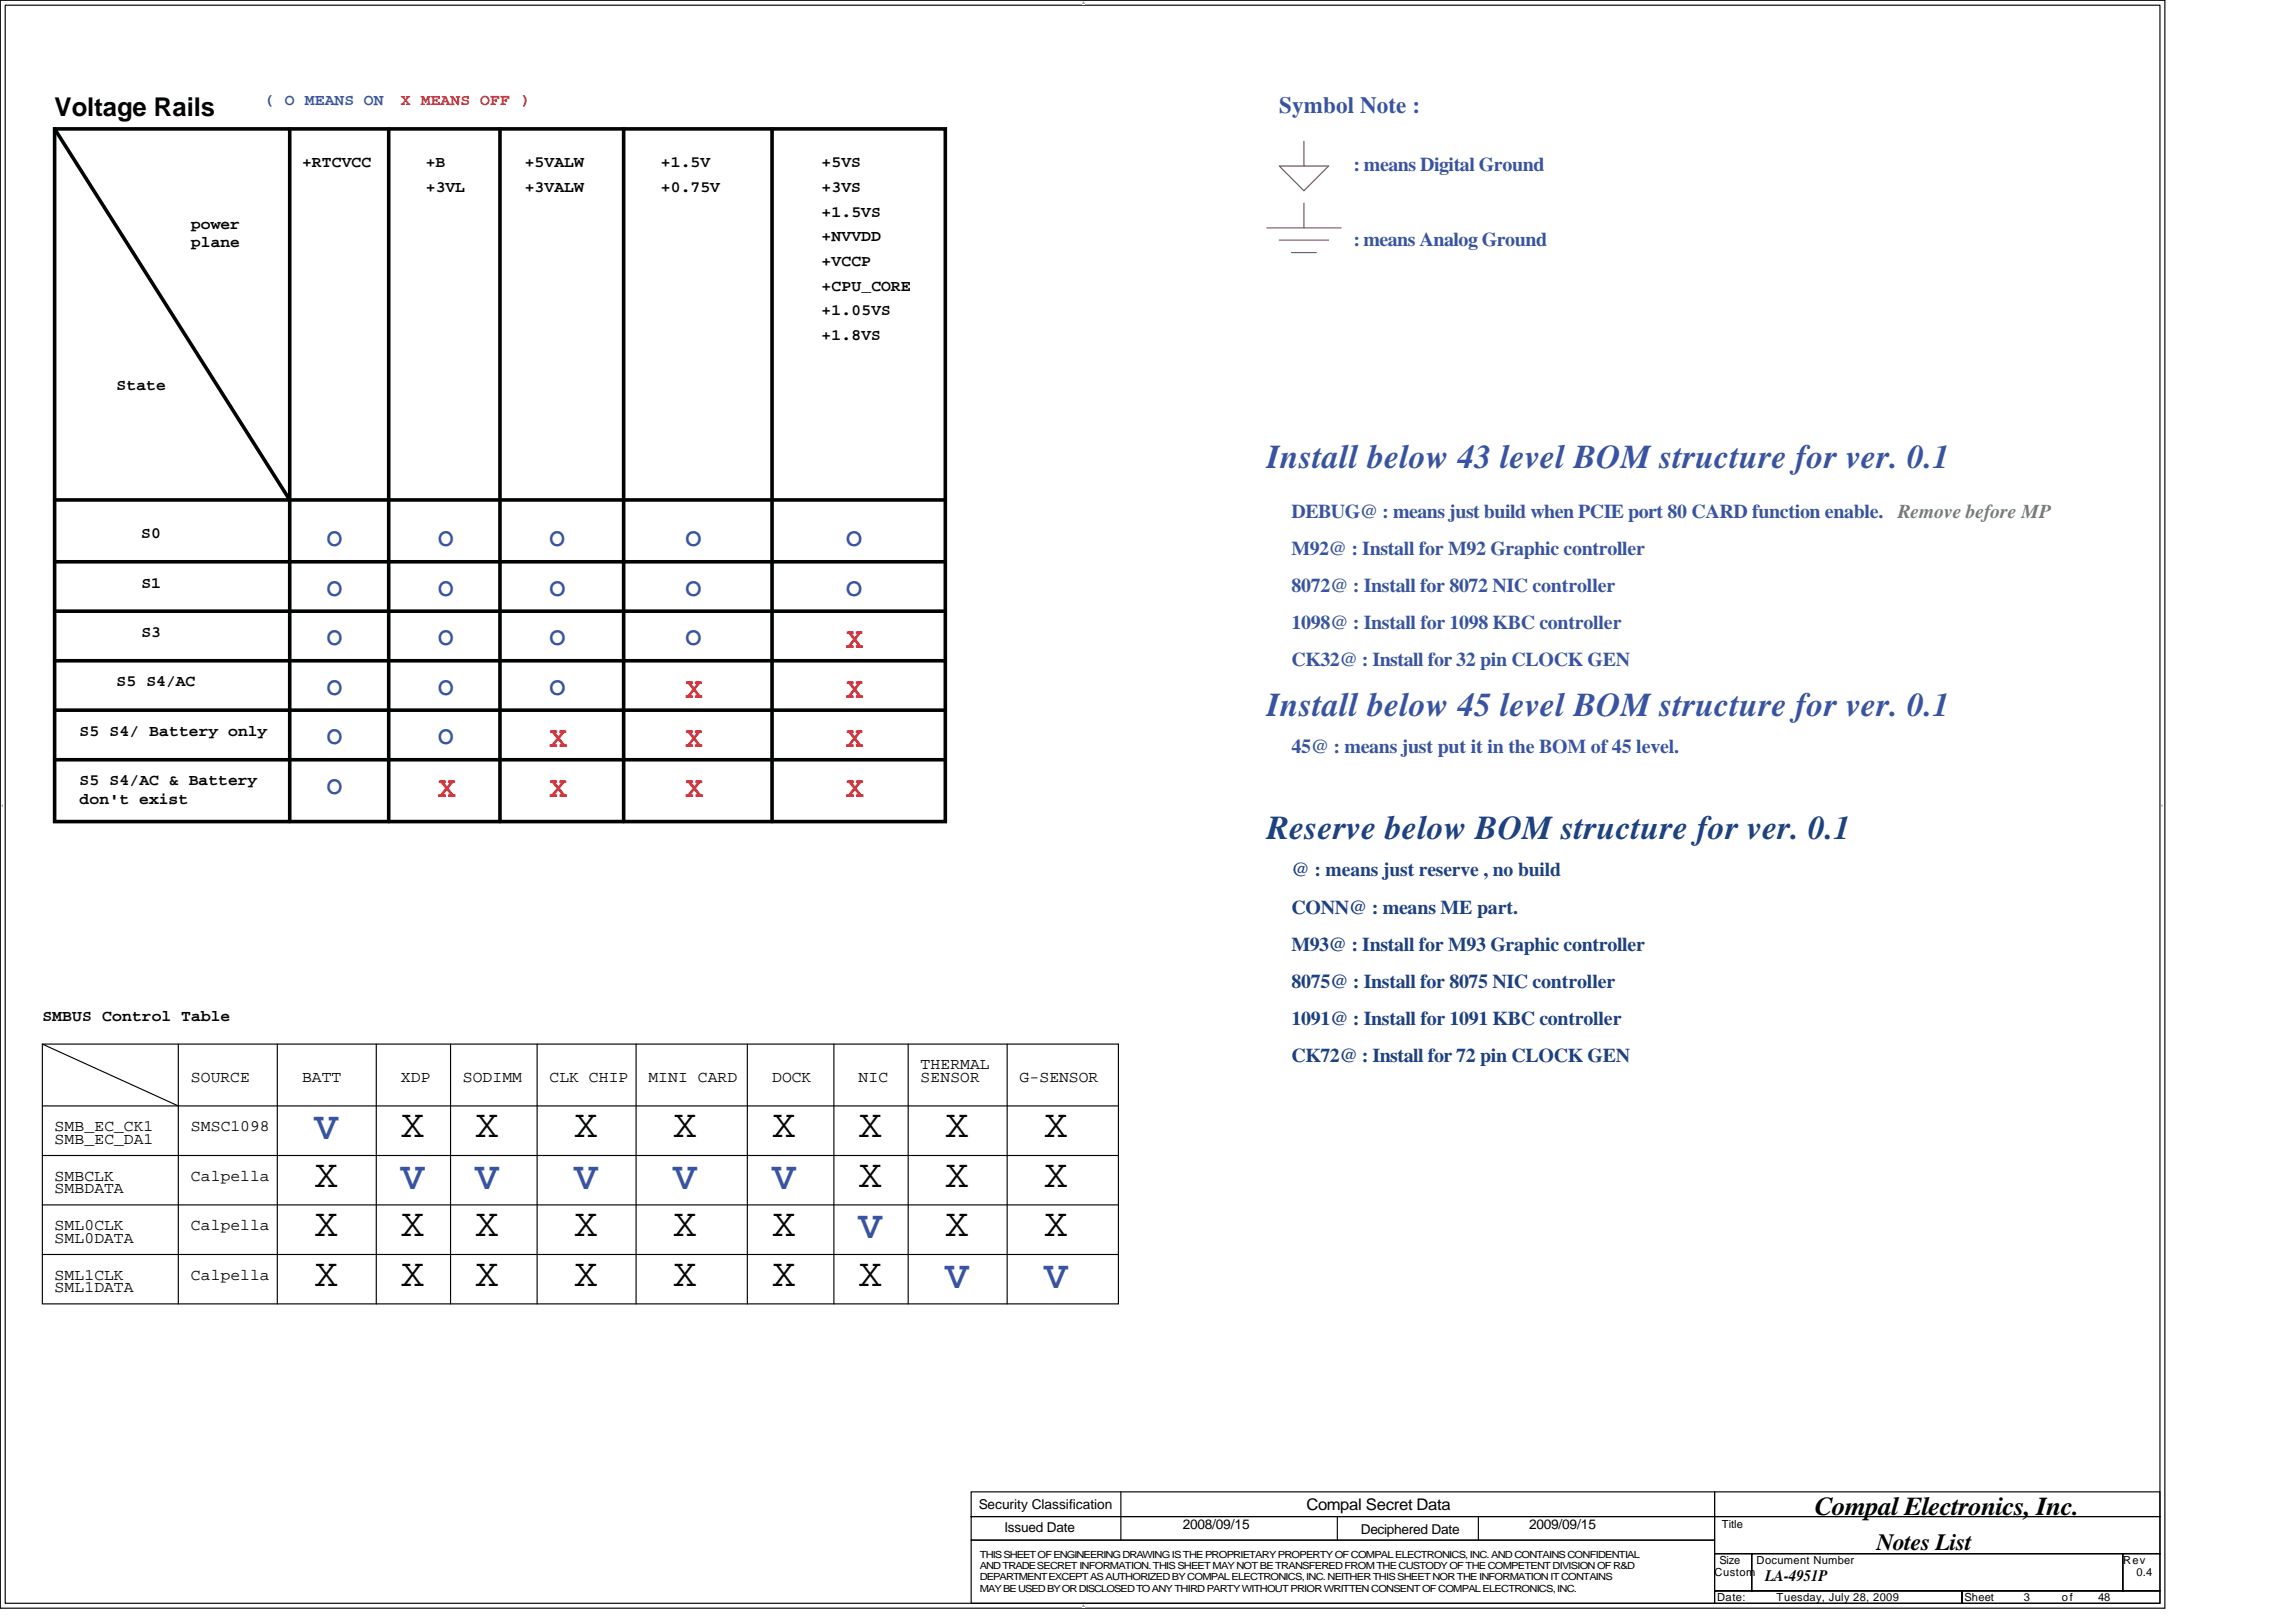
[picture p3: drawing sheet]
<svg xmlns="http://www.w3.org/2000/svg" width="297mm" height="210mm" viewBox="0 0 297 210" stroke-linecap="round" stroke-linejoin="round" font-family="sans-serif">
<defs><g id="words">
<g font-size="5.1" fill="#3953a4">
<text x="40.7" y="147.4">V</text>
<text x="51.9" y="153.8">V</text>
<text x="61.5" y="153.8">V</text>
<text x="74.3" y="153.8">V</text>
<text x="87.1" y="153.8">V</text>
<text x="99.9" y="153.8">V</text>
<text x="111.1" y="160.2">V</text>
<text x="122.3" y="166.6">V</text>
<text x="135.1" y="166.6">V</text>
</g>
<g font-size="5.1" fill="#010202">
<text x="51.9" y="147.1">X</text>
<text x="61.5" y="147.1">X</text>
<text x="74.3" y="147.1">X</text>
<text x="87.1" y="147.1">X</text>
<text x="99.9" y="147.1">X</text>
<text x="111.1" y="147.1">X</text>
<text x="122.3" y="147.1">X</text>
<text x="135.1" y="147.1">X</text>
<text x="40.7" y="153.6">X</text>
<text x="111.1" y="153.6">X</text>
<text x="122.3" y="153.6">X</text>
<text x="135.1" y="153.6">X</text>
<text x="40.7" y="160">X</text>
<text x="51.9" y="160">X</text>
<text x="61.5" y="160">X</text>
<text x="74.3" y="160">X</text>
<text x="87.1" y="160">X</text>
<text x="99.9" y="160">X</text>
<text x="122.3" y="160">X</text>
<text x="135.1" y="160">X</text>
<text x="40.7" y="166.4">X</text>
<text x="51.9" y="166.4">X</text>
<text x="61.5" y="166.4">X</text>
<text x="74.3" y="166.4">X</text>
<text x="87.1" y="166.4">X</text>
<text x="99.9" y="166.4">X</text>
<text x="111.1" y="166.4">X</text>
</g>
<g font-size="4.3" fill="#3953a4">
<text x="163.9" y="60.6">Install below 43 level BOM structure for ver. 0.1</text>
<text x="163.9" y="92.6">Install below 45 level BOM structure for ver. 0.1</text>
</g>
<text font-size="4.3" fill="#1d437e" x="163.9" y="108.6">Reserve below BOM structure for ver. 0.1</text>
<g font-size="3.8" fill="#ed2024">
<text x="109.5" y="83.9">X</text>
<text x="88.7" y="90.3">X</text>
<text x="109.5" y="90.3">X</text>
<text x="71.1" y="96.7">X</text>
<text x="88.7" y="96.7">X</text>
<text x="109.5" y="96.7">X</text>
<text x="56.7" y="103.1">X</text>
<text x="71.1" y="103.1">X</text>
<text x="88.7" y="103.1">X</text>
<text x="109.5" y="103.1">X</text>
</g>
<g font-size="3.3" fill="#010202">
<text x="7.1" y="15">Voltage Rails</text>
<text x="234.8" y="196">Compal Electronics, Inc.</text>
</g>
<g font-size="3.3" fill="#3953a4">
<text x="42.3" y="70.7">O</text>
<text x="56.7" y="70.7">O</text>
<text x="71.1" y="70.7">O</text>
<text x="88.7" y="70.7">O</text>
<text x="109.5" y="70.7">O</text>
<text x="42.3" y="77.1">O</text>
<text x="56.7" y="77.1">O</text>
<text x="71.1" y="77.1">O</text>
<text x="88.7" y="77.1">O</text>
<text x="109.5" y="77.1">O</text>
<text x="42.3" y="83.5">O</text>
<text x="56.7" y="83.5">O</text>
<text x="71.1" y="83.5">O</text>
<text x="88.7" y="83.5">O</text>
<text x="42.3" y="89.9">O</text>
<text x="56.7" y="89.9">O</text>
<text x="71.1" y="89.9">O</text>
<text x="42.3" y="96.3">O</text>
<text x="56.7" y="96.3">O</text>
<text x="42.3" y="102.7">O</text>
</g>
<text font-size="3" fill="#3953a4" x="165.5" y="14.6">Symbol Note :</text>
<text font-size="3" fill="#010202" x="242.8" y="200.6">Notes List</text>
<g font-size="2.5" fill="#3953a4">
<text x="175.1" y="22.2">: means Digital Ground</text>
<text x="175.1" y="31.8">: means Analog Ground</text>
<text x="167.1" y="67">DEBUG@ : means just build when PCIE port 80 CARD function enable.</text>
<text x="167.1" y="71.8">M92@ : Install for M92 Graphic controller</text>
<text x="167.1" y="76.6">8072@ : Install for 8072 NIC controller</text>
<text x="167.1" y="81.4">1098@ : Install for 1098 KBC controller</text>
<text x="167.1" y="86.2">CK32@ : Install for 32 pin CLOCK GEN</text>
<text x="167.1" y="97.4">45@ : means just put it in the BOM of 45 level.</text>
</g>
<text font-size="2.5" fill="#69bd45" x="245.5" y="67">Remove before MP</text>
<g font-size="2.5" fill="#1d437e">
<text x="167.1" y="113.4">@ : means just reserve , no build</text>
<text x="167.1" y="118.2">CONN@ : means ME part.</text>
<text x="167.1" y="123">M93@ : Install for M93 Graphic controller</text>
<text x="167.1" y="127.8">8075@ : Install for 8075 NIC controller</text>
<text x="167.1" y="132.6">1091@ : Install for 1091 KBC controller</text>
<text x="167.1" y="137.4">CK72@ : Install for 72 pin CLOCK GEN</text>
</g>
<text font-size="2.1" fill="#3953a4" x="34.3" y="13.6">( O MEANS ON</text>
<text font-size="2.1" fill="#ed2024" x="51.9" y="13.6">X MEANS OFF )</text>
<g font-size="2.1" fill="#010202">
<text x="39.1" y="21.6">+RTCVCC</text>
<text x="55.1" y="21.6">+B</text>
<text x="67.9" y="21.6">+5VALW</text>
<text x="85.5" y="21.6">+1.5V</text>
<text x="106.3" y="21.6">+5VS</text>
<text x="24.7" y="29.6">power</text>
<text x="55.1" y="24.8">+3VL</text>
<text x="67.9" y="24.8">+3VALW</text>
<text x="85.5" y="24.8">+0.75V</text>
<text x="106.3" y="24.8">+3VS</text>
<text x="106.3" y="28">+1.5VS</text>
<text x="24.7" y="32">plane</text>
<text x="106.3" y="31.2">+NVVDD</text>
<text x="106.3" y="34.4">+VCCP</text>
<text x="106.3" y="37.6">+CPU_CORE</text>
<text x="106.3" y="40.8">+1.05VS</text>
<text x="106.3" y="44">+1.8VS</text>
<text x="15.1" y="50.4">State</text>
<text x="18.3" y="69.6">S0</text>
<text x="18.3" y="76">S1</text>
<text x="18.3" y="82.4">S3</text>
<text x="15.1" y="88.8">S5 S4/AC</text>
<text x="10.3" y="95.2">S5 S4/ Battery only</text>
<text x="10.3" y="101.6">S5 S4/AC &amp; Battery</text>
<text x="10.3" y="104">don't exist</text>
<text x="5.5" y="132">SMBUS Control Table</text>
<text x="24.7" y="140">SOURCE</text>
<text x="39.1" y="140">BATT</text>
<text x="51.9" y="140">XDP</text>
<text x="59.9" y="140">SODIMM</text>
<text x="71.1" y="140">CLK CHIP</text>
<text x="83.9" y="140">MINI CARD</text>
<text x="99.9" y="140">DOCK</text>
<text x="111.1" y="140">NIC</text>
<text x="119.1" y="140">SENSOR</text>
<text x="119.1" y="138.4">THERMAL</text>
<text x="131.9" y="140">G-SENSOR</text>
<text x="7.1" y="146.4">SMB_EC_CK1</text>
<text x="7.1" y="148">SMB_EC_DA1</text>
<text x="24.7" y="146.4">SMSC1098</text>
<text x="7.1" y="152.8">SMBCLK</text>
<text x="7.1" y="154.4">SMBDATA</text>
<text x="24.7" y="152.8">Calpella</text>
<text x="7.1" y="159.2">SML0CLK</text>
<text x="7.1" y="160.8">SML0DATA</text>
<text x="24.7" y="159.2">Calpella</text>
<text x="7.1" y="165.6">SML1CLK</text>
<text x="7.1" y="167.2">SML1DATA</text>
<text x="24.7" y="165.6">Calpella</text>
<text x="169" y="195.3">Compal Secret Data</text>
<text x="228.4" y="204.5">LA-4951P</text>
</g>
<g font-size="1.8" fill="#010202">
<text x="126.6" y="195.2">Security Classification</text>
<text x="153" y="197.8">2008/09/15</text>
<text x="197.8" y="197.8">2009/09/15</text>
<text x="130" y="198.3">Issued Date</text>
<text x="176.1" y="198.4">Deciphered Date</text>
</g>
<g font-size="1.4" fill="#010202">
<text x="222.8" y="197.7">Title</text>
<text x="221.8" y="203.9">Custom</text>
<text x="222.5" y="202.3">Size</text>
<text x="227.3" y="202.3">Document Number</text>
<text x="274.7" y="202.3">Rev</text>
<text x="276.4" y="203.9">0.4</text>
<text x="222.1" y="207.1">Date:</text>
<text x="229.8" y="207.1">Tuesday, July 28, 2009</text>
<text x="254.1" y="207.1">Sheet</text>
<text x="261.8" y="207.1">3</text>
<text x="266.7" y="207.1">of</text>
<text x="271.4" y="207.1">48</text>
</g>
<g font-size="1.3" fill="#010202">
<text x="126.8" y="201.5">THIS SHEET OF ENGINEERING DRAWING IS THE PROPRIETARY PROPERTY OF COMPAL ELECTRONICS, INC. AND CONTAINS CONFIDENTIAL</text>
<text x="126.8" y="203">AND TRADE SECRET INFORMATION. THIS SHEET MAY NOT BE TRANSFERED FROM THE CUSTODY OF THE COMPETENT DIVISION OF R&amp;D</text>
<text x="126.8" y="204.4">DEPARTMENT EXCEPT AS AUTHORIZED BY COMPAL ELECTRONICS, INC. NEITHER THIS SHEET NOR THE INFORMATION IT CONTAINS</text>
<text x="126.8" y="205.9">MAY BE USED BY OR DISCLOSED TO ANY THIRD PARTY WITHOUT PRIOR WRITTEN CONSENT OF COMPAL ELECTRONICS, INC.</text>
</g>
<g font-size=".4" fill="#010202">
<text x="140.1" y=".5">A</text>
<text x=".2" y="104.5">1</text>
<text x="279.6" y="104.5">1</text>
<text x="140.1" y="207.9">A</text>
</g>
</g></defs>
<path d="M0 0h280.1v208.1h-280.1zM.7 .7h278.7v206.7h-278.7z" fill="none" stroke="#010202" stroke-width=".15"/>
<g fill="#fff">
<path d="M140.1 .1h.2v.5h-.2z"/>
<path d="M140.1 207.5h.2v.5h-.2z"/>
<path d="M.2 104.1h.2v.4h-.2z"/>
<path d="M279.6 104.1h.2v.4h-.2z"/>
</g>
<g fill="none" stroke="#010202" stroke-width=".15">
<path d="M5.5 135.1l17.6 8M5.5 135.1h139.2v33.6h-139.2zM23.1 135.1v33.6M35.9 135.1v33.6M48.7 135.1v33.6M58.3 135.1v33.6M69.5 135.1v33.6M82.3 135.1v33.6M96.7 135.1v33.6M107.9 135.1v33.6M117.5 135.1v33.6M130.3 135.1v33.6"/>
<path d="M5.5 149.5h139.2M5.5 143.1h139.2M5.5 155.9h139.2M5.5 162.3h139.2M125.6 193h96.2v3.2h-96.2zM125.6 196.2h96.2v3.1h-96.2zM125.6 199.3h96.2v8.1h-96.2zM145 193v6.3M173 196.2v3.1M191.3 196.2v3.1M221.8 193h57.6v3.2h-57.6zM221.8 196.2h57.6v4.8h-57.6z"/>
<path d="M221.8 205.8h32v1.6h-32zM221.8 201h4.8v4.8h-4.8zM226.6 201h48v4.8h-48zM253.8 205.8h25.6v1.6h-25.6zM274.6 201h4.8v4.8h-4.8z"/>
</g>
<g fill="none" stroke="#010202" stroke-width=".47">
<path d="M7.1 16.7h115.2v89.6h-115.2zM7.1 16.7l30.4 48M37.5 16.7v89.6M50.3 16.7v89.6M64.7 16.7v89.6M80.7 16.7v89.6M99.9 16.7v89.6M7.1 72.7h115.2M7.1 79.1h115.2M7.1 64.7h115.2M7.1 91.9h115.2M7.1 85.5h115.2"/>
<path d="M7.1 98.3h115.2"/>
</g>
<path d="M168.7 18.3v3.2h3.2l-3.2 3.2-3.2-3.2h3.2M163.9 29.5h9.6M165.5 31.1h6.4M167.1 32.7h3.2M168.7 26.3v3.2" fill="none" stroke="#7d277d" stroke-width=".15"/>
<use href="#words"/>
</svg>
